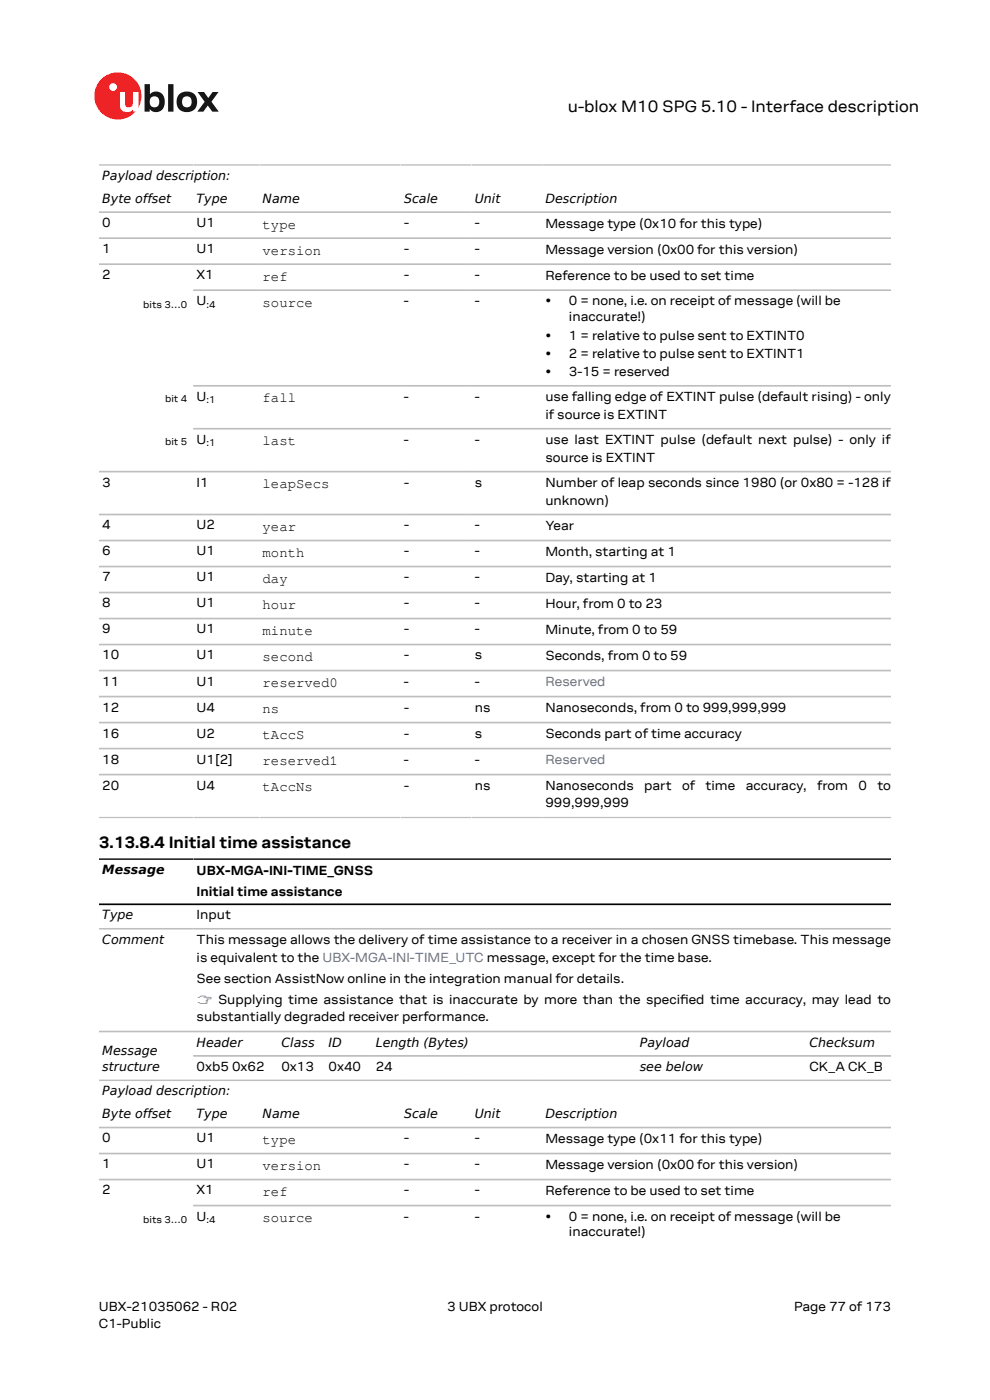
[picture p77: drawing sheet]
<svg xmlns="http://www.w3.org/2000/svg" width="210mm" height="297mm" viewBox="0 0 210 297" stroke-linecap="round" stroke-linejoin="round" font-family="sans-serif">
<defs><g id="words">
<g font-size="3.5">
<text x="120.4" y="23.7">u-blox M10 SPG 5.10 - Interface description</text>
<text x="21" y="179.8">3.13.8.4 Initial time assistance</text>
</g>
<g font-size="3">
<text x="55.7" y="48.5">type</text>
<text x="55.7" y="54.1">version</text>
<text x="55.7" y="59.6">ref</text>
<text x="55.7" y="65.1">source</text>
<text x="55.7" y="85.4">fall</text>
<text x="55.7" y="94.5">last</text>
<text x="55.7" y="103.6">leapSecs</text>
<text x="55.7" y="112.7">year</text>
<text x="55.7" y="118.2">month</text>
<text x="55.7" y="123.7">day</text>
<text x="55.7" y="129.2">hour</text>
<text x="55.7" y="134.8">minute</text>
<text x="55.7" y="140.3">second</text>
<text x="55.7" y="145.8">reserved0</text>
<text x="55.7" y="151.3">ns</text>
<text x="55.7" y="156.8">tAccS</text>
<text x="55.7" y="162.3">reserved1</text>
<text x="55.7" y="167.9">tAccNs</text>
<text x="55.7" y="242.7">type</text>
<text x="55.7" y="248.3">version</text>
<text x="55.7" y="253.8">ref</text>
<text x="55.7" y="259.3">source</text>
</g>
<g font-size="2.8">
<text x="21.7" y="48.2">0</text>
<text x="21.7" y="53.7">1</text>
<text x="41.7" y="48.2">U1</text>
<text x="41.7" y="53.7">U1</text>
<text x="85.7" y="48.2">-</text>
<text x="85.7" y="53.7">-</text>
<text x="100.7" y="48.2">-</text>
<text x="100.7" y="53.7">-</text>
<text x="115.7" y="48.3">Message type (0x10 for this type)</text>
<text x="115.7" y="53.8">Message version (0x00 for this version)</text>
<text x="21.7" y="59.2">2</text>
<text x="41.7" y="59.2">X1</text>
<text x="85.7" y="59.2">-</text>
<text x="100.7" y="59.2">-</text>
<text x="115.7" y="59.4">Reference to be used to set time</text>
<text x="41.7" y="64.7">U</text>
<text x="85.7" y="64.7">-</text>
<text x="100.7" y="64.7">-</text>
<text x="115.7" y="64.7">•</text>
<text x="120.7" y="64.7">0 = none, i.e. on receipt of message (will be</text>
<text x="120.7" y="68.1">inaccurate!)</text>
<text x="115.7" y="72">•</text>
<text x="115.7" y="75.9">•</text>
<text x="120.7" y="72">1 = relative to pulse sent to EXTINT0</text>
<text x="120.7" y="75.9">2 = relative to pulse sent to EXTINT1</text>
<text x="115.7" y="79.9">•</text>
<text x="120.7" y="79.9">3-15 = reserved</text>
<text x="41.7" y="85">U</text>
<text x="85.7" y="85">-</text>
<text x="100.7" y="85">-</text>
<text x="115.7" y="85.2">use falling edge of EXTINT pulse (default rising) - only</text>
<text x="115.7" y="88.8">if source is EXTINT</text>
<text x="41.7" y="94.1">U</text>
<text x="85.7" y="94.1">-</text>
<text x="100.7" y="94.1">-</text>
<text x="115.7" y="94.3">use last EXTINT pulse (default next pulse) - only if</text>
<text x="115.7" y="97.9">source is EXTINT</text>
<text x="21.7" y="103.2">3</text>
<text x="41.7" y="103.2">I1</text>
<text x="85.7" y="103.2">-</text>
<text x="100.7" y="103.2">s</text>
<text x="115.7" y="103.4">Number of leap seconds since 1980 (or 0x80 = -128 if</text>
<text x="115.7" y="107">unknown)</text>
<text x="21.7" y="112.3">4</text>
<text x="41.7" y="112.3">U2</text>
<text x="85.7" y="112.3">-</text>
<text x="100.7" y="112.3">-</text>
<text x="115.7" y="112.5">Year</text>
<text x="21.7" y="117.8">6</text>
<text x="41.7" y="117.8">U1</text>
<text x="85.7" y="117.8">-</text>
<text x="100.7" y="117.8">-</text>
<text x="115.7" y="118">Month, starting at 1</text>
<text x="21.7" y="123.4">7</text>
<text x="41.7" y="123.4">U1</text>
<text x="85.7" y="123.4">-</text>
<text x="100.7" y="123.4">-</text>
<text x="115.7" y="123.5">Day, starting at 1</text>
<text x="21.7" y="128.9">8</text>
<text x="41.7" y="128.9">U1</text>
<text x="85.7" y="128.9">-</text>
<text x="100.7" y="128.9">-</text>
<text x="115.7" y="129">Hour, from 0 to 23</text>
<text x="21.7" y="134.4">9</text>
<text x="41.7" y="134.4">U1</text>
<text x="85.7" y="134.4">-</text>
<text x="100.7" y="134.4">-</text>
<text x="115.7" y="134.5">Minute, from 0 to 59</text>
<text x="21.7" y="139.9">10</text>
<text x="41.7" y="139.9">U1</text>
<text x="85.7" y="139.9">-</text>
<text x="100.7" y="139.9">s</text>
<text x="115.7" y="140">Seconds, from 0 to 59</text>
<text x="21.7" y="145.4">11</text>
<text x="41.7" y="145.4">U1</text>
<text x="85.7" y="145.4">-</text>
<text x="100.7" y="145.4">-</text>
<text x="21.7" y="150.9">12</text>
<text x="41.7" y="150.9">U4</text>
<text x="85.7" y="150.9">-</text>
<text x="100.7" y="150.9">ns</text>
<text x="115.7" y="151.1">Nanoseconds, from 0 to 999,999,999</text>
<text x="21.7" y="156.5">16</text>
<text x="21.7" y="162">18</text>
<text x="41.7" y="156.5">U2</text>
<text x="41.7" y="162">U1[2]</text>
<text x="85.7" y="162">-</text>
<text x="85.7" y="156.5">-</text>
<text x="100.7" y="162">-</text>
<text x="100.7" y="156.5">s</text>
<text x="115.7" y="156.6">Seconds part of time accuracy</text>
<text x="21.7" y="167.5">20</text>
<text x="41.7" y="167.5">U4</text>
<text x="85.7" y="167.5">-</text>
<text x="100.7" y="167.5">ns</text>
<text x="115.7" y="167.6">Nanoseconds</text>
<text x="136.6" y="167.6">part</text>
<text x="144.7" y="167.6">of</text>
<text x="149.7" y="167.6">time</text>
<text x="158.2" y="167.6">accuracy,</text>
<text x="173.3" y="167.6">from</text>
<text x="182.1" y="167.6">0</text>
<text x="186.1" y="167.6">to</text>
<text x="115.7" y="171.3">999,999,999</text>
<text x="41.7" y="185.6">UBX-MGA-INI-TIME_GNSS</text>
<text x="41.7" y="190.1">Initial time assistance</text>
<text x="41.7" y="195">Input</text>
<text x="41.7" y="200.3">This message allows the delivery of time assistance to a receiver in a chosen GNSS timebase. This message</text>
<text x="41.7" y="204">is equivalent to the UBX-MGA-INI-TIME_UTC message, except for the time base.</text>
<text x="41.7" y="208.5">See section AssistNow online in the integration manual for details.</text>
<text x="144.3" y="213">i</text>
<text x="41.7" y="216.7">substantially degraded receiver performance.</text>
<text x="41.7" y="227.2">0xb5 0x62</text>
<text x="59.7" y="227.2">0x13</text>
<text x="69.7" y="227.2">0x40</text>
<text x="79.7" y="227.2">24</text>
<text x="171.7" y="227.2">CK_A CK_B</text>
<text x="21.7" y="242.4">0</text>
<text x="41.7" y="242.4">U1</text>
<text x="85.7" y="242.4">-</text>
<text x="100.7" y="242.4">-</text>
<text x="115.7" y="242.5">Message type (0x11 for this type)</text>
<text x="21.7" y="247.9">1</text>
<text x="41.7" y="247.9">U1</text>
<text x="85.7" y="247.9">-</text>
<text x="100.7" y="247.9">-</text>
<text x="115.7" y="248">Message version (0x00 for this version)</text>
<text x="21.7" y="253.4">2</text>
<text x="41.7" y="253.4">X1</text>
<text x="85.7" y="253.4">-</text>
<text x="100.7" y="253.4">-</text>
<text x="115.7" y="253.5">Reference to be used to set time</text>
<text x="41.7" y="258.9">U</text>
<text x="85.7" y="258.9">-</text>
<text x="100.7" y="258.9">-</text>
<text x="115.7" y="258.9">•</text>
<text x="120.7" y="258.9">0 = none, i.e. on receipt of message (will be</text>
<text x="120.7" y="262.3">inaccurate!)</text>
<text x="21" y="278">UBX-21035062 - R02</text>
<text x="21" y="281.8">C1-Public</text>
<text x="94.9" y="278">3 UBX protocol</text>
<text x="168.4" y="278">Page 77 of 173</text>
</g>
<g font-size="2.8" fill="#4664b4">
<text x="115.7" y="145.6">Reserved</text>
<text x="115.7" y="162.1">Reserved</text>
<text x="41.7" y="213">☞ Supplying time assistance that is inaccurate by more than the specifed time accuracy, may lead to</text>
</g>
<g font-size="2.7">
<text x="21.7" y="38.2">Payload description:</text>
<text x="21.7" y="43">Byte offset</text>
<text x="41.7" y="43">Type</text>
<text x="55.7" y="43">Name</text>
<text x="85.7" y="43">Scale</text>
<text x="100.7" y="43">Unit</text>
<text x="115.7" y="43">Description</text>
<text x="21.7" y="185.4">Message</text>
<text x="21.7" y="195">Type</text>
<text x="21.7" y="200.2">Comment</text>
<text x="21.7" y="223.8">Message</text>
<text x="21.7" y="227.2">structure</text>
<text x="41.7" y="222">Header</text>
<text x="59.7" y="222">Class</text>
<text x="69.7" y="222">ID</text>
<text x="79.7" y="222">Length (Bytes)</text>
<text x="135.7" y="222">Payload</text>
<text x="135.7" y="227.2">see below</text>
<text x="171.7" y="222">Checksum</text>
<text x="21.7" y="232.4">Payload description:</text>
<text x="21.7" y="237.2">Byte offset</text>
<text x="41.7" y="237.2">Type</text>
<text x="55.7" y="237.2">Name</text>
<text x="85.7" y="237.2">Scale</text>
<text x="100.7" y="237.2">Unit</text>
<text x="115.7" y="237.2">Description</text>
</g>
<g font-size="2.1">
<text x="30.4" y="65.3">bits 3…0</text>
<text x="43.8" y="65.3">:4</text>
<text x="35" y="85.4">bit 4</text>
<text x="43.8" y="85.5">:1</text>
<text x="35" y="94.5">bit 5</text>
<text x="43.8" y="94.6">:1</text>
<text x="30.4" y="259.4">bits 3…0</text>
<text x="43.8" y="259.4">:4</text>
</g>
</g></defs>
<circle cx="25" cy="20.4" r="5" fill="#ed2023"/>
<circle cx="24" cy="18.5" r=".83" fill="#fff"/>
<g fill="#151516">
<path d="M35.7 17.9h1.1v5.8h-1.1z"/>
<path d="M41.9 19.5h1.4l.9 1.3 .9-1.3h1.3l-1.6 2.1 1.6 2.1h-1.4l-.9-1.3-1 1.3h-1.2l1.5-2.1z"/>
<path d="M32 20.7a1.17 1.17 0 0 0-.1 1.5 1.17 1.17 0 0 0 1.4 .4 1.16 1.16 0 0 0 .4-1.6 1.16 1.16 0 0 0-1.7-.3zM30.7 17.9h1.1v2.1a1.82 1.82 0 0 1 2.2-.4 1.82 1.82 0 0 1 .9 2 1.83 1.83 0 0 1-1 2 1.83 1.83 0 0 1-2.1-.5v.6h-1.1z"/>
<path d="M38.9 20.7a1.18 1.18 0 0 0-.2 1.5 1.18 1.18 0 0 0 1.5 .4 1.18 1.18 0 0 0 .4-1.5 1.18 1.18 0 0 0-1.5-.5zM37.4 21.6a2.25 2.25 0 0 1 4.5 0 2.25 2.25 0 0 1-4.5 0z"/>
</g>
<path d="M25.4 19.5h1.1v2.5a.84 .84 0 0 0 1 .8 .84 .84 0 0 0 .7-1v-2.3h1.1v4.2h-1.1v-.5a1.59 1.59 0 0 1-1.8 .5 1.59 1.59 0 0 1-1-1.5z" fill="#fff"/>
<g fill="none" stroke="#bebebe" stroke-width=".35">
<path d="M21 35h168M21 45h168M21 50.5h168M21 56h168M41 61.6h148M41 81.8h148M41 90.9h148M21 100.1h168M21 109.2h168M21 114.7h168M21 120.2h168M21 125.7h168"/>
<path d="M21 131.2h168M21 136.7h168M21 142.3h168M21 147.8h168M21 153.3h168M21 158.8h168M21 164.3h168M21 173.4h168M21 197h168M21 218.8h168M21 229.2h168M21 239.2h168"/>
<path d="M41 224h148M21 244.7h168M21 250.2h168M41 255.8h148"/>
</g>
<path d="M21 182.2h168M21 191.8h168" fill="none" stroke="#000" stroke-width=".35"/>
<use href="#words"/>
</svg>
